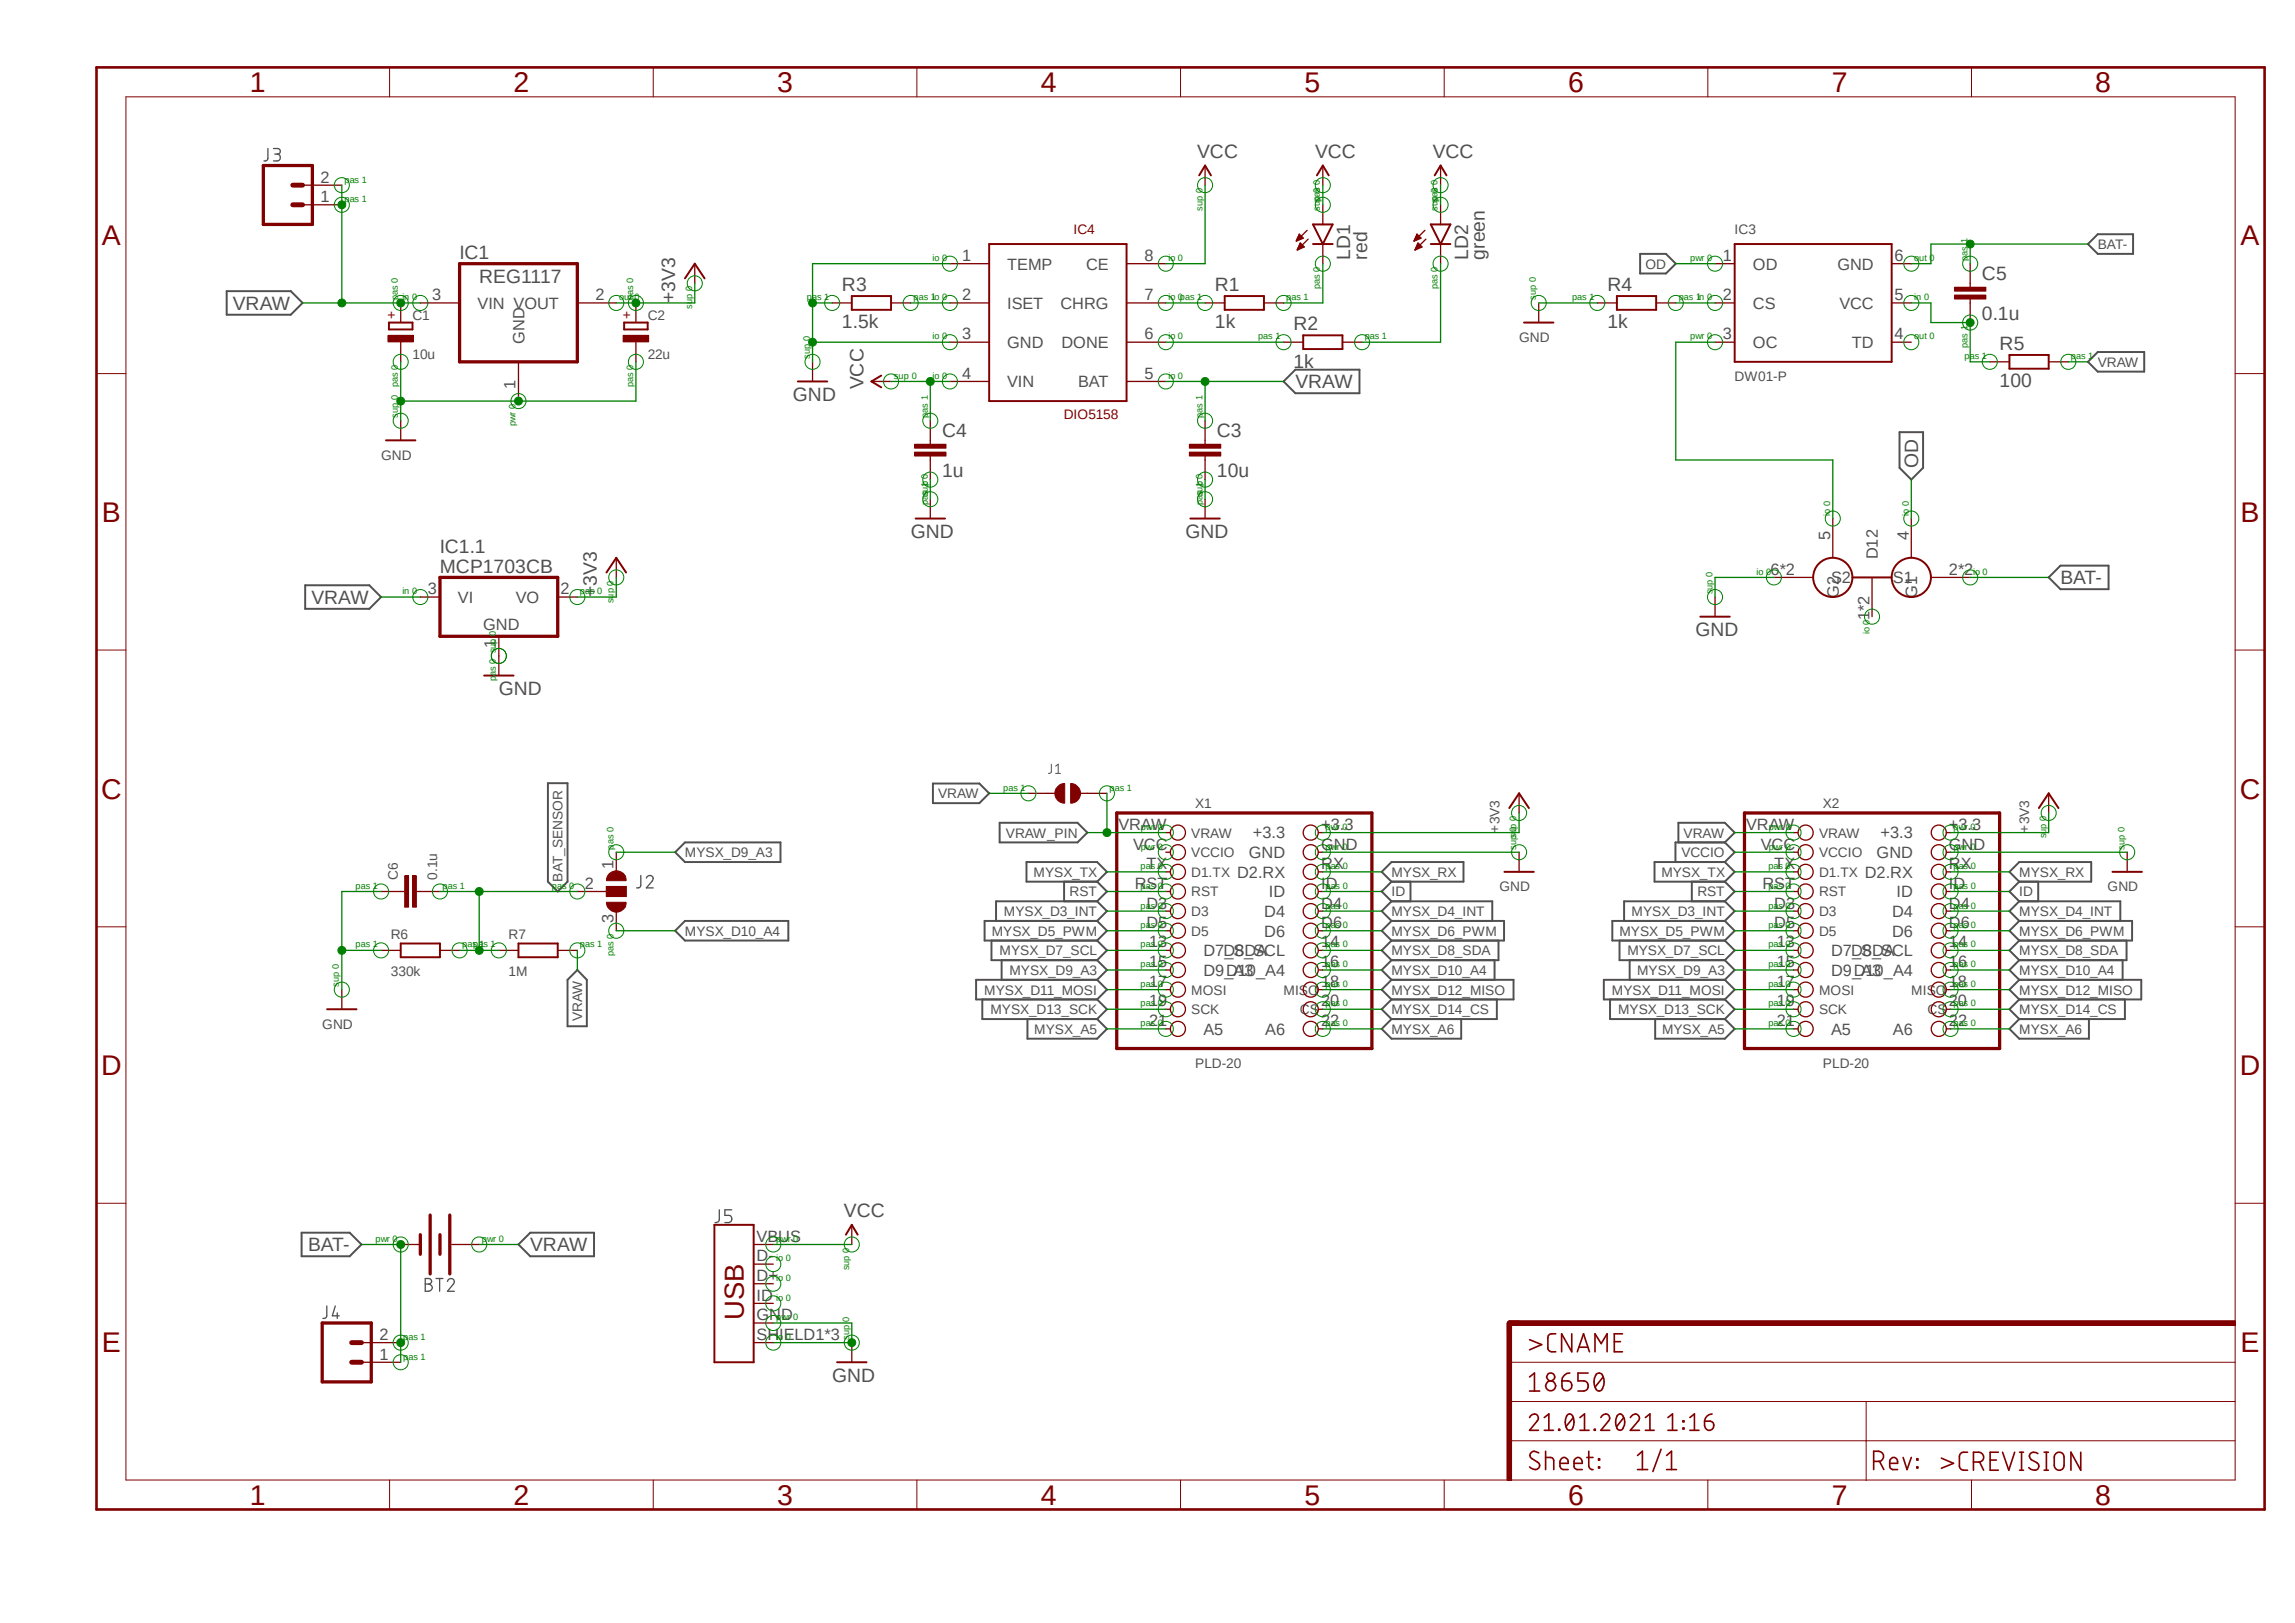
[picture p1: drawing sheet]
<svg xmlns="http://www.w3.org/2000/svg" width="297mm" height="210mm" viewBox="0 0 297 210" stroke-linecap="round" stroke-linejoin="round" font-family="sans-serif">
<defs><g id="words">
<g font-size="3.7" fill="#800000">
<text x="32.3" y="11.9">1</text>
<text x="66.5" y="11.9">2</text>
<text x="100.6" y="11.9">3</text>
<text x="134.7" y="11.9">4</text>
<text x="168.8" y="11.9">5</text>
<text x="202.9" y="11.9">6</text>
<text x="237.1" y="11.9">7</text>
<text x="271.2" y="11.9">8</text>
<text x="13.2" y="31.7">A</text>
<text x="289.9" y="31.7">A</text>
<text x="13.2" y="67.6">B</text>
<text x="289.9" y="67.6">B</text>
<text x="13.1" y="103.3">C</text>
<text x="289.9" y="103.3">C</text>
<text x="13.1" y="139.1">D</text>
<text x="289.9" y="139.1">D</text>
<text x="13.2" y="174.9">E</text>
<text x="289.9" y="174.9">E</text>
<text x="32.3" y="194.7">1</text>
<text x="66.5" y="194.7">2</text>
<text x="100.6" y="194.7">3</text>
<text x="134.7" y="194.7">4</text>
<text x="168.8" y="194.7">5</text>
<text x="202.9" y="194.7">6</text>
<text x="237.1" y="194.7">7</text>
<text x="271.2" y="194.7">8</text>
</g>
<text font-size="3.6" fill="#800000" x="96.3" y="170.8" transform="rotate(-90 96.3 170.8)">USB</text>
<g font-size="2.5" fill="#505050">
<text x="154.9" y="20.4">VCC</text>
<text x="170.2" y="20.4">VCC</text>
<text x="185.4" y="20.4">VCC</text>
<text x="59.5" y="33.5">IC1</text>
<text x="174.8" y="33.6" transform="rotate(-90 174.8 33.6)">LD1</text>
<text x="176.9" y="33.6" transform="rotate(-90 176.9 33.6)">red</text>
<text x="190" y="33.6" transform="rotate(-90 190 33.6)">LD2</text>
<text x="192.2" y="33.6" transform="rotate(-90 192.2 33.6)">green</text>
<text x="30.1" y="40.1">VRAW</text>
<text x="62" y="36.7">REG1117</text>
<text x="87.4" y="39.2" transform="rotate(-90 87.4 39.2)">+3V3</text>
<text x="109" y="37.7">R3</text>
<text x="157.2" y="37.7">R1</text>
<text x="208" y="37.7">R4</text>
<text x="256.5" y="41.4">0.1u</text>
<text x="256.5" y="36.3">C5</text>
<text x="109" y="42.5">1.5k</text>
<text x="157.2" y="42.5">1k</text>
<text x="167.4" y="47.6">1k</text>
<text x="167.4" y="42.8">R2</text>
<text x="208" y="42.5">1k</text>
<text x="258.8" y="45.3">R5</text>
<text x="102.6" y="51.9">GND</text>
<text x="111.8" y="50.4" transform="rotate(-90 111.8 50.4)">VCC</text>
<text x="167.6" y="50.3">VRAW</text>
<text x="258.8" y="50.1">100</text>
<text x="121.9" y="56.6">C4</text>
<text x="157.5" y="56.6">C3</text>
<text x="121.9" y="61.7">1u</text>
<text x="157.5" y="61.7">10u</text>
<text x="248.2" y="60.5" transform="rotate(-90 248.2 60.5)">OD</text>
<text x="56.9" y="71.5">IC1.1</text>
<text x="117.9" y="69.6">GND</text>
<text x="153.4" y="69.6">GND</text>
<text x="56.9" y="74.1">MCP1703CB</text>
<text x="77.3" y="77.3" transform="rotate(-90 77.3 77.3)">+3V3</text>
<text x="266.7" y="75.6">BAT-</text>
<text x="40.3" y="78.1">VRAW</text>
<text x="219.4" y="82.3">GND</text>
<text x="64.6" y="90">GND</text>
<text x="39.9" y="161.9">BAT-</text>
<text x="68.6" y="161.9">VRAW</text>
<text x="109.2" y="157.5">VCC</text>
<text x="107.7" y="178.8">GND</text>
</g>
<g font-size="2.1" fill="#505050">
<text x="41.5" y="23.6">2</text>
<text x="41.5" y="26.2">1</text>
<text x="124.5" y="33.7">1</text>
<text x="130.3" y="34.9">TEMP</text>
<text x="140.5" y="34.9">CE</text>
<text x="148.1" y="33.7">8</text>
<text x="223" y="33.7">1</text>
<text x="226.9" y="34.9">OD</text>
<text x="237.8" y="34.9">GND</text>
<text x="245.2" y="33.7">6</text>
<text x="55.9" y="38.8">3</text>
<text x="61.8" y="40">VIN VOUT</text>
<text x="77" y="38.8">2</text>
<text x="124.5" y="38.8">2</text>
<text x="130.3" y="40">ISET</text>
<text x="137.2" y="40">CHRG</text>
<text x="148.1" y="38.8">7</text>
<text x="223" y="38.8">2</text>
<text x="226.9" y="40">CS</text>
<text x="238" y="40">VCC</text>
<text x="245.2" y="38.8">5</text>
<text x="67.9" y="44.5" transform="rotate(-90 67.9 44.5)">GND</text>
<text x="124.5" y="43.9">3</text>
<text x="130.3" y="45">GND</text>
<text x="137.4" y="45">DONE</text>
<text x="148.1" y="43.9">6</text>
<text x="223" y="43.9">3</text>
<text x="226.9" y="45">OC</text>
<text x="239.6" y="45">TD</text>
<text x="245.2" y="43.9">4</text>
<text x="66.7" y="50.3" transform="rotate(-90 66.7 50.3)">1</text>
<text x="124.5" y="49">4</text>
<text x="130.3" y="50.1">VIN</text>
<text x="139.5" y="50.1">BAT</text>
<text x="148.1" y="49">5</text>
<text x="236.9" y="69.8" transform="rotate(-90 236.9 69.8)">5</text>
<text x="247" y="69.8" transform="rotate(-90 247 69.8)">4</text>
<text x="55.4" y="76.9">3</text>
<text x="72.5" y="76.9">2</text>
<text x="229.2" y="74.4">6*2</text>
<text x="237" y="75.5">S2</text>
<text x="238" y="77.4" transform="rotate(-90 238 77.4)">G2</text>
<text x="243" y="72.4" transform="rotate(-90 243 72.4)">D12</text>
<text x="245" y="75.5">S1</text>
<text x="248.1" y="77.4" transform="rotate(-90 248.1 77.4)">G1</text>
<text x="252.2" y="74.4">2*2</text>
<text x="59.3" y="78">VI</text>
<text x="62.5" y="81.6">GND</text>
<text x="64.2" y="83.9" transform="rotate(-90 64.2 83.9)">1</text>
<text x="66.8" y="78">VO</text>
<text x="241.9" y="80.3" transform="rotate(-90 241.9 80.3)">1*2</text>
<text x="144.7" y="107.4">VRAW</text>
<text x="171" y="107.4">+3.3</text>
<text x="226" y="107.4">VRAW</text>
<text x="252.2" y="107.4">+3.3</text>
<text x="79.4" y="112.5" transform="rotate(-90 79.4 112.5)">1</text>
<text x="146.6" y="109.9">VCC</text>
<text x="148.4" y="112.5">TX</text>
<text x="160.1" y="113.6">D2.RX</text>
<text x="161.6" y="111">GND</text>
<text x="162.1" y="108.5">+3.3</text>
<text x="171" y="109.9">GND</text>
<text x="171" y="112.5">RX</text>
<text x="227.9" y="109.9">VCC</text>
<text x="229.6" y="112.5">TX</text>
<text x="241.3" y="113.6">D2.RX</text>
<text x="242.9" y="111">GND</text>
<text x="243.4" y="108.5">+3.3</text>
<text x="252.2" y="109.9">GND</text>
<text x="252.2" y="112.5">RX</text>
<text x="75.7" y="115">2</text>
<text x="79.4" y="119.4" transform="rotate(-90 79.4 119.4)">3</text>
<text x="146.9" y="115">RST</text>
<text x="148.4" y="117.6">D3</text>
<text x="163.6" y="118.7">D4</text>
<text x="164.2" y="116.1">ID</text>
<text x="171" y="115">ID</text>
<text x="171" y="117.6">D4</text>
<text x="228.1" y="115">RST</text>
<text x="229.6" y="117.6">D3</text>
<text x="244.9" y="118.7">D4</text>
<text x="245.4" y="116.1">ID</text>
<text x="252.2" y="115">ID</text>
<text x="252.2" y="117.6">D4</text>
<text x="148.4" y="120.1">D5</text>
<text x="148.7" y="122.6">13</text>
<text x="148.7" y="125.1">15</text>
<text x="155.7" y="123.7">D7_SDA</text>
<text x="158.3" y="123.7">D8_SCL</text>
<text x="163.6" y="121.2">D6</text>
<text x="171" y="120.1">D6</text>
<text x="171" y="122.6">14</text>
<text x="171" y="125.1">16</text>
<text x="229.6" y="120.1">D5</text>
<text x="230" y="122.6">13</text>
<text x="230" y="125.1">15</text>
<text x="237" y="123.7">D7_SDA</text>
<text x="239.6" y="123.7">D8_SCL</text>
<text x="244.9" y="121.2">D6</text>
<text x="252.2" y="120.1">D6</text>
<text x="252.2" y="122.6">14</text>
<text x="252.2" y="125.1">16</text>
<text x="148.7" y="127.7">17</text>
<text x="148.7" y="130.2">19</text>
<text x="155.7" y="126.3">D9_A3</text>
<text x="158.7" y="126.3">D10_A4</text>
<text x="171" y="127.7">18</text>
<text x="171" y="130.2">20</text>
<text x="230" y="127.7">17</text>
<text x="230" y="130.2">19</text>
<text x="237" y="126.3">D9_A3</text>
<text x="239.9" y="126.3">D10_A4</text>
<text x="252.2" y="127.7">18</text>
<text x="252.2" y="130.2">20</text>
<text x="148.7" y="132.8">21</text>
<text x="155.7" y="133.9">A5</text>
<text x="163.7" y="133.9">A6</text>
<text x="171" y="132.8">22</text>
<text x="230" y="132.8">21</text>
<text x="237" y="133.9">A5</text>
<text x="245" y="133.9">A6</text>
<text x="252.2" y="132.8">22</text>
<text x="97.9" y="160.7">VBUS</text>
<text x="97.9" y="165.8">D+</text>
<text x="97.9" y="163.2">D-</text>
<text x="49.1" y="173.4">2</text>
<text x="97.9" y="170.9">GND</text>
<text x="97.9" y="168.3">ID</text>
<text x="97.9" y="173.4">SHIELD1*3</text>
<text x="49.1" y="175.9">1</text>
</g>
<g font-size="1.8" fill="#800000">
<text x="138.9" y="30.3">IC4</text>
<text x="51.3" y="41.3" transform="rotate(-90 51.3 41.3)">+</text>
<text x="81.7" y="41.3" transform="rotate(-90 81.7 41.3)">+</text>
<text x="137.7" y="54.2">DIO5158</text>
</g>
<g font-size="1.8" fill="#505050">
<text x="212.9" y="34.8">OD</text>
<text x="224.5" y="30.3">IC3</text>
<text x="271.5" y="32.2">BAT-</text>
<text x="53.4" y="41.4">C1</text>
<text x="83.8" y="41.4">C2</text>
<text x="53.4" y="46.4">10u</text>
<text x="83.8" y="46.4">22u</text>
<text x="196.6" y="44.3">GND</text>
<text x="271.5" y="47.5">VRAW</text>
<text x="224.5" y="49.4">DW01-P</text>
<text x="49.3" y="59.5">GND</text>
<text x="121.4" y="103.3">VRAW</text>
<text x="154.7" y="104.6">X1</text>
<text x="194.1" y="107.7" transform="rotate(-90 194.1 107.7)">+3V3</text>
<text x="235.9" y="104.6">X2</text>
<text x="262.6" y="107.7" transform="rotate(-90 262.6 107.7)">+3V3</text>
<text x="51.5" y="113.8" transform="rotate(-90 51.5 113.8)">C6</text>
<text x="56.6" y="113.8" transform="rotate(-90 56.6 113.8)">0.1u</text>
<text x="88.6" y="110.9">MYSX_D9_A3</text>
<text x="130.2" y="108.4">VRAW_PIN</text>
<text x="133.8" y="113.5">MYSX_TX</text>
<text x="154.2" y="108.4">VRAW</text>
<text x="154.2" y="110.9">VCCIO</text>
<text x="154.2" y="113.5">D1.TX</text>
<text x="180.1" y="113.5">MYSX_RX</text>
<text x="215" y="113.5">MYSX_TX</text>
<text x="217.6" y="110.9">VCCIO</text>
<text x="217.9" y="108.4">VRAW</text>
<text x="235.4" y="108.4">VRAW</text>
<text x="235.4" y="110.9">VCCIO</text>
<text x="235.4" y="113.5">D1.TX</text>
<text x="261.3" y="113.5">MYSX_RX</text>
<text x="72.8" y="114.1" transform="rotate(-90 72.8 114.1)">BAT_SENSOR</text>
<text x="129.9" y="118.5">MYSX_D3_INT</text>
<text x="138.4" y="116">RST</text>
<text x="154.2" y="116">RST</text>
<text x="154.2" y="118.5">D3</text>
<text x="180.1" y="118.5">MYSX_D4_INT</text>
<text x="180.1" y="116">ID</text>
<text x="194.1" y="115.4">GND</text>
<text x="211.2" y="118.5">MYSX_D3_INT</text>
<text x="219.7" y="116">RST</text>
<text x="235.4" y="116">RST</text>
<text x="235.4" y="118.5">D3</text>
<text x="261.3" y="118.5">MYSX_D4_INT</text>
<text x="261.3" y="116">ID</text>
<text x="272.8" y="115.4">GND</text>
<text x="50.6" y="121.5">R6</text>
<text x="65.8" y="121.5">R7</text>
<text x="88.6" y="121.1">MYSX_D10_A4</text>
<text x="128.4" y="121.1">MYSX_D5_PWM</text>
<text x="129.4" y="123.6">MYSX_D7_SCL</text>
<text x="154.2" y="121.1">D5</text>
<text x="180.1" y="123.6">MYSX_D8_SDA</text>
<text x="180.1" y="121.1">MYSX_D6_PWM</text>
<text x="209.6" y="121.1">MYSX_D5_PWM</text>
<text x="210.6" y="123.6">MYSX_D7_SCL</text>
<text x="235.4" y="121.1">D5</text>
<text x="261.3" y="123.6">MYSX_D8_SDA</text>
<text x="261.3" y="121.1">MYSX_D6_PWM</text>
<text x="50.6" y="126.3">330k</text>
<text x="65.8" y="126.3">1M</text>
<text x="127.4" y="128.7">MYSX_D11_MOSI</text>
<text x="128.2" y="131.2">MYSX_D13_SCK</text>
<text x="130.6" y="126.2">MYSX_D9_A3</text>
<text x="154.2" y="131.2">SCK</text>
<text x="154.2" y="128.7">MOSI</text>
<text x="166.1" y="128.7">MISO</text>
<text x="168.2" y="131.2">CS</text>
<text x="180.1" y="131.2">MYSX_D14_CS</text>
<text x="180.1" y="126.2">MYSX_D10_A4</text>
<text x="180.1" y="128.7">MYSX_D12_MISO</text>
<text x="208.6" y="128.7">MYSX_D11_MOSI</text>
<text x="209.4" y="131.2">MYSX_D13_SCK</text>
<text x="211.9" y="126.2">MYSX_D9_A3</text>
<text x="235.4" y="131.2">SCK</text>
<text x="235.4" y="128.7">MOSI</text>
<text x="247.4" y="128.7">MISO</text>
<text x="249.5" y="131.2">CS</text>
<text x="261.3" y="131.2">MYSX_D14_CS</text>
<text x="261.3" y="126.2">MYSX_D10_A4</text>
<text x="261.3" y="128.7">MYSX_D12_MISO</text>
<text x="41.7" y="133.1">GND</text>
<text x="75.4" y="132.1" transform="rotate(-90 75.4 132.1)">VRAW</text>
<text x="133.9" y="133.8">MYSX_A5</text>
<text x="180.1" y="133.8">MYSX_A6</text>
<text x="215.1" y="133.8">MYSX_A5</text>
<text x="261.3" y="133.8">MYSX_A6</text>
<text x="154.7" y="138.2">PLD-20</text>
<text x="235.9" y="138.2">PLD-20</text>
</g>
<g font-size="1.2" fill="#008000">
<text x="44.6" y="23.6">pas 1</text>
<text x="44.6" y="26.2">pas 1</text>
<text x="155.6" y="27.3" transform="rotate(-90 155.6 27.3)">sup 0</text>
<text x="170.8" y="27.3" transform="rotate(-90 170.8 27.3)">sup 0</text>
<text x="170.8" y="26.2" transform="rotate(-90 170.8 26.2)">pas 0</text>
<text x="186.1" y="27.3" transform="rotate(-90 186.1 27.3)">sup 0</text>
<text x="186.1" y="26.2" transform="rotate(-90 186.1 26.2)">pas 0</text>
<text x="120.7" y="33.7">io 0</text>
<text x="151.2" y="33.7">io 0</text>
<text x="218.7" y="33.7">pwr 0</text>
<text x="247.7" y="33.7">out 0</text>
<text x="254.6" y="33.7" transform="rotate(-90 254.6 33.7)">pas 1</text>
<text x="51.5" y="38.8" transform="rotate(-90 51.5 38.8)">pas 0</text>
<text x="52.1" y="38.8">in 0</text>
<text x="80.1" y="38.8">out 0</text>
<text x="82" y="38.8" transform="rotate(-90 82 38.8)">pas 0</text>
<text x="89.6" y="40" transform="rotate(-90 89.6 40)">sup 0</text>
<text x="104.4" y="38.8">pas 1</text>
<text x="118.2" y="38.8">pas 1io 0</text>
<text x="151.2" y="38.8">io 0pas 1</text>
<text x="166.5" y="38.8">pas 1</text>
<text x="170.8" y="37.4" transform="rotate(-90 170.8 37.4)">pas 0</text>
<text x="186.1" y="37.4" transform="rotate(-90 186.1 37.4)">pas 0</text>
<text x="198.8" y="38.8" transform="rotate(-90 198.8 38.8)">sup 0</text>
<text x="203.5" y="38.8">pas 1</text>
<text x="217.3" y="38.8">pas 1in 0</text>
<text x="247.7" y="38.8">in 0</text>
<text x="104.8" y="46.4" transform="rotate(-90 104.8 46.4)">sup 0</text>
<text x="120.7" y="43.9">io 0</text>
<text x="151.2" y="43.9">io 0</text>
<text x="162.8" y="43.9">pas 1</text>
<text x="176.6" y="43.9">pas 1</text>
<text x="218.7" y="43.9">pwr 0</text>
<text x="247.7" y="43.9">out 0</text>
<text x="254.3" y="46.4">pas 1</text>
<text x="254.6" y="45" transform="rotate(-90 254.6 45)">pas 1</text>
<text x="268" y="46.4">pas 1</text>
<text x="51.5" y="50.1" transform="rotate(-90 51.5 50.1)">pas 0</text>
<text x="82" y="50.1" transform="rotate(-90 82 50.1)">pas 0</text>
<text x="115.7" y="49">sup 0</text>
<text x="120.7" y="49">io 0</text>
<text x="151.2" y="49">io 0</text>
<text x="51.5" y="54.1" transform="rotate(-90 51.5 54.1)">sup 0</text>
<text x="66.7" y="55.1" transform="rotate(-90 66.7 55.1)">pwr 0</text>
<text x="120.1" y="54.1" transform="rotate(-90 120.1 54.1)">pas 1</text>
<text x="155.6" y="54.1" transform="rotate(-90 155.6 54.1)">pas 1</text>
<text x="120.1" y="65.3" transform="rotate(-90 120.1 65.3)">pas 1</text>
<text x="120.1" y="64.2" transform="rotate(-90 120.1 64.2)">sup 0</text>
<text x="155.6" y="65.3" transform="rotate(-90 155.6 65.3)">pas 1</text>
<text x="155.6" y="64.2" transform="rotate(-90 155.6 64.2)">sup 0</text>
<text x="236.9" y="66.8" transform="rotate(-90 236.9 66.8)">io 0</text>
<text x="247" y="66.8" transform="rotate(-90 247 66.8)">io 0</text>
<text x="52.1" y="76.9">in 0</text>
<text x="75.1" y="76.9">pas 0</text>
<text x="221.6" y="76.9" transform="rotate(-90 221.6 76.9)">sup 0</text>
<text x="227.3" y="74.4">io 0</text>
<text x="255.4" y="74.4">io 0</text>
<text x="79.4" y="78.1" transform="rotate(-90 79.4 78.1)">sup 0</text>
<text x="241.9" y="82.1" transform="rotate(-90 241.9 82.1)">io 0</text>
<text x="64.2" y="88.2" transform="rotate(-90 64.2 88.2)">pas 0 sup 0</text>
<text x="129.8" y="102.3">pas 1</text>
<text x="143.6" y="102.3">pas 1</text>
<text x="147.7" y="107.4">pwr 0</text>
<text x="171.5" y="107.4">pwr 0</text>
<text x="228.9" y="107.4">pwr 0</text>
<text x="252.8" y="107.4">pwr 0</text>
<text x="79.4" y="109.9" transform="rotate(-90 79.4 109.9)">pas 0</text>
<text x="147.6" y="112.5">pas 0</text>
<text x="147.7" y="109.9">pwr 0</text>
<text x="171.5" y="109.9">pwr 0</text>
<text x="171.5" y="112.5">pas 0</text>
<text x="196.2" y="109.9" transform="rotate(-90 196.2 109.9)">sup 0</text>
<text x="196.2" y="108.5" transform="rotate(-90 196.2 108.5)">sup 0</text>
<text x="228.9" y="112.5">pas 0</text>
<text x="228.9" y="109.9">pwr 0</text>
<text x="252.8" y="109.9">pwr 0</text>
<text x="252.8" y="112.5">pas 0</text>
<text x="264.8" y="108.5" transform="rotate(-90 264.8 108.5)">sup 0</text>
<text x="275" y="109.9" transform="rotate(-90 275 109.9)">sup 0</text>
<text x="46" y="115">pas 1</text>
<text x="57.3" y="115">pas 1</text>
<text x="71.4" y="115">pas 0</text>
<text x="147.6" y="115">pas 0</text>
<text x="147.6" y="117.6">pas 0</text>
<text x="171.5" y="115">pas 0</text>
<text x="171.5" y="117.6">pas 0</text>
<text x="228.9" y="115">pas 0</text>
<text x="228.9" y="117.6">pas 0</text>
<text x="252.8" y="115">pas 0</text>
<text x="252.8" y="117.6">pas 0</text>
<text x="46" y="122.6">pas 1</text>
<text x="59.8" y="122.6">pas 1</text>
<text x="61.3" y="122.6">pas 1</text>
<text x="75.1" y="122.6">pas 1</text>
<text x="79.4" y="123.7" transform="rotate(-90 79.4 123.7)">pas 0</text>
<text x="147.6" y="120.1">pas 0</text>
<text x="147.6" y="122.6">pas 0</text>
<text x="147.6" y="125.1">pas 0</text>
<text x="171.5" y="120.1">pas 0</text>
<text x="171.5" y="122.6">pas 0</text>
<text x="171.5" y="125.1">pas 0</text>
<text x="228.9" y="120.1">pas 0</text>
<text x="228.9" y="122.6">pas 0</text>
<text x="228.9" y="125.1">pas 0</text>
<text x="252.8" y="120.1">pas 0</text>
<text x="252.8" y="122.6">pas 0</text>
<text x="252.8" y="125.1">pas 0</text>
<text x="43.9" y="127.7" transform="rotate(-90 43.9 127.7)">sup 0</text>
<text x="147.6" y="127.7">pas 0</text>
<text x="147.6" y="130.2">pas 0</text>
<text x="171.5" y="127.7">pas 0</text>
<text x="171.5" y="130.2">pas 0</text>
<text x="228.9" y="127.7">pas 0</text>
<text x="228.9" y="130.2">pas 0</text>
<text x="252.8" y="127.7">pas 0</text>
<text x="252.8" y="130.2">pas 0</text>
<text x="147.6" y="132.8">pas 0</text>
<text x="171.5" y="132.8">pas 0</text>
<text x="228.9" y="132.8">pas 0</text>
<text x="252.8" y="132.8">pas 0</text>
<text x="48.6" y="160.7">pwr 0</text>
<text x="62.4" y="160.7">pwr 0</text>
<text x="100.5" y="160.7">pwr 0</text>
<text x="100.5" y="165.8">io 0</text>
<text x="100.5" y="163.2">io 0</text>
<text x="109.9" y="164.4" transform="rotate(-90 109.9 164.4)">sup 0</text>
<text x="52.2" y="173.4">pas 1</text>
<text x="100.5" y="170.9">pwr 0</text>
<text x="100.5" y="168.3">io 0</text>
<text x="100.5" y="173.4">io 0</text>
<text x="109.9" y="173.4" transform="rotate(-90 109.9 173.4)">sup 0</text>
<text x="52.2" y="175.9">pas 1</text>
</g>
</g></defs>
<path d="M12.1 8.4l281.3 187.3M293.4 8.4l-281.3 187.3" fill="none" stroke="#fff" stroke-width=".13"/>
<g fill="none" stroke="#505050" stroke-width=".17">
<path d="M34.7 19.2v1.3a.38 .38 0 0 1-.5 .3M35.4 19.2l.7 .1a.37 .37 0 0 1 .2 .4 .37 .37 0 0 1-.4 .2h-.3M35.9 19.9l.2 .1a.46 .46 0 0 1 .2 .5 .46 .46 0 0 1-.4 .3h-.5M82.9 113.3v1.3a.4 .4 0 0 1-.5 .3M83.7 113.6a.44 .44 0 0 1 .6-.3 .44 .44 0 0 1 .1 .7l-.7 .9h.8M93.1 156.5v1.3a.45 .45 0 0 1-.6 .4M94.7 156.5h-.9v.8h.5a.47 .47 0 0 1 .4 .4 .47 .47 0 0 1-.4 .5h-.5M42.3 169v1.3a.38 .38 0 0 1-.5 .3M43.4 169l-.4 1.3h.9M43.6 169.9v.7M55 165.4h.5l.3 .2 .1 .2-.1 .2-.3 .2a.47 .47 0 0 1 .5 .4 .47 .47 0 0 1-.5 .5h-.5zM55 166.2h.5"/>
<path d="M56.4 165.4h.9M56.9 165.4v1.7M57.9 165.8a.44 .44 0 0 1 .6-.3 .44 .44 0 0 1 .2 .7l-.8 .9h.9"/>
</g>
<path d="M136.1 98.9v.9a.3 .3 0 0 1-.4 .3M136.6 99.1l.3-.2v1.2M136.6 100.1h.6" fill="none" stroke="#505050" stroke-width=".13"/>
<g fill="none" stroke="#505050" stroke-width=".25">
<path d="M29.3 37.7h8.3l1.6 1.5-1.6 1.5h-8.3zM212.3 32.9h3.3l1.3 1.2-1.3 1.3h-3.3zM271.5 30.3h4.6v2.6h-4.6l-1.3-1.3zM167.6 47.8h8.3v3.1h-8.3l-1.5-1.5zM245.8 55.9h3.1v4.6l-1.5 1.6-1.6-1.6zM271.5 45.6h6v2.5h-6l-1.3-1.3zM39.5 75.7h8.3l1.5 1.6-1.5 1.5h-8.3zM265.1 74.7l1.6-1.5h6.2v3h-6.2zM70.9 101.3h2.5v12.8l-1.2 1.3-1.3-1.3zM87.4 110.3l1.2-1.3h12.4v2.5h-12.4zM120.7 101.4h6l1.3 1.3-1.3 1.2h-6zM129.4 106.5h10l1.3 1.2-1.3 1.3h-10z"/>
<path d="M132.8 111.5h9.2l1.3 1.3-1.3 1.3h-9.2zM137.7 114.1v2.5M142 119.2l1.3 1.2-1.3 1.3M142 119.2h-14.6v2.5h14.6M142 114.1l1.3 1.3-1.3 1.2M142 116.6h-13.1v2.6M142 116.6l1.3 1.3-1.3 1.3M178.8 112.8l1.3-1.3h9.3v2.6h-9.3zM180.1 119.2h14.5v2.5h-14.5M180.1 119.2l-1.3 1.2 1.3 1.3M180.1 116.6h13v2.6M180.1 116.6l-1.3 1.3 1.3 1.3"/>
<path d="M180.1 114.1l-1.3 1.3 1.3 1.2M182.5 114.1v2.5M217.2 109v-2.5h6l1.3 1.2-1.3 1.3M218.9 114.1v2.5M223.2 119.2h-14.5v2.5h14.5M223.2 119.2l1.3 1.2-1.3 1.3M223.2 109h-6.4v2.5M223.2 111.5h-9.1v2.6h9.1M223.2 111.5l1.3 1.3-1.3 1.3M223.2 116.6h-13v2.6M223.2 114.1l1.3 1.3-1.3 1.2M223.2 116.6l1.3 1.3-1.3 1.3"/>
<path d="M223.2 109l1.3 1.3-1.3 1.2M260.1 112.8l1.2-1.3h9.3v2.6h-9.3zM261.3 119.2h14.6v2.5h-14.6M261.3 119.2l-1.2 1.2 1.2 1.3M261.3 116.6h13.1v2.6M261.3 116.6l-1.2 1.3 1.2 1.3M261.3 114.1l-1.2 1.3 1.2 1.2M263.8 114.1v2.5M74.7 125.5l1.2 1.3v6h-2.5v-6zM87.4 120.4l1.2-1.2h13.4v2.5h-13.4zM127.1 129.3v2.6h14.9M128.3 121.7v2.5h13.7"/>
<path d="M129.6 124.2v2.6M133 131.9v2.5h9l1.3-1.3-1.3-1.2M142 121.7l1.3 1.3-1.3 1.2M142 126.8h-15.7v2.5h15.7M142 126.8l1.3 1.3-1.3 1.2M142 129.3l1.3 1.3-1.3 1.3M142 124.2l1.3 1.3-1.3 1.3M180.1 131.9l-1.3 1.2 1.3 1.3h9v-2.5M180.1 129.3l-1.3 1.3 1.3 1.3M180.1 126.8h15.8v2.5h-15.8M180.1 124.2l-1.3 1.3 1.3 1.3M180.1 121.7l-1.3 1.3 1.3 1.2"/>
<path d="M180.1 126.8l-1.3 1.3 1.3 1.2M193.4 124.2v2.6M193.7 129.3v2.6h-13.6M193.9 121.7v2.5h-13.8M208.4 129.3v2.6h14.8M209.6 121.7v2.5h13.6M210.9 124.2v2.6M214.2 131.9v2.5h9l1.3-1.3-1.3-1.2M223.2 121.7l1.3 1.3-1.3 1.2M223.2 126.8h-15.6v2.5h15.6M223.2 126.8l1.3 1.3-1.3 1.2M223.2 129.3l1.3 1.3-1.3 1.3"/>
<path d="M223.2 124.2l1.3 1.3-1.3 1.3M261.3 131.9l-1.2 1.2 1.2 1.3h9v-2.5M261.3 126.8h15.8v2.5h-15.8M261.3 129.3l-1.2 1.3 1.2 1.3M261.3 124.2l-1.2 1.3 1.2 1.3M261.3 121.7l-1.2 1.3 1.2 1.2M261.3 126.8l-1.2 1.3 1.2 1.2M274.7 124.2v2.6M275 129.3v2.6h-13.7M275.2 121.7v2.5h-13.9M39 159.5h6.3l1.5 1.5-1.5 1.6h-6.3zM68.6 159.5h8.3v3.1h-8.3l-1.5-1.6z"/>
</g>
<path d="M88.6 36l1.3-1.9 1.3 1.9M50 57h3.8M50.3 41.7h3.1v.9h-3.1zM194.7 112.8h3.8" fill="none" stroke="#800000" stroke-width=".25"/>
<path d="M54.4 39.2h5.1M74.7 39.2h5.1M89.9 34.1v2.6M51.9 54.4v2.6M67.1 46.8v5.1M196.6 110.3v2.5" fill="none" stroke="#800000" stroke-width=".17"/>
<path d="M59.5 34.1h15.2v12.7h-15.2z" fill="none" stroke="#800000" stroke-width=".42"/>
<path d="M50.2 43.4h3.3v.8h-3.3z" fill-rule="evenodd" fill="#800000"/>
<path d="M50.2 43.4h3.3v.8h-3.3z" fill="none" stroke="#800000" stroke-width=".13"/>
<path d="M51.9 39.2v2.5M51.9 44.3v2.5" fill="none" stroke="#800000" stroke-width=".17"/>
<path d="M80.8 41.7h3v.9h-3z" fill="none" stroke="#800000" stroke-width=".25"/>
<path d="M80.6 43.4h3.3v.8h-3.3z" fill-rule="evenodd" fill="#800000"/>
<path d="M80.6 43.4h3.3v.8h-3.3z" fill="none" stroke="#800000" stroke-width=".13"/>
<g fill="none" stroke="#800000" stroke-width=".17">
<path d="M82.3 39.2v2.5M82.3 44.3v2.5M54.4 77.3h2.5M72.2 77.3h2.5M79.8 72.2v2.5M64.6 82.3v5.1M150.9 107.7h.5M150.9 110.3h.5M150.9 112.8h.5M150.9 115.4h.5M150.9 117.9h.5M170.6 107.7h.6"/>
<path d="M170.6 110.3h.6M170.6 112.8h.6M170.6 115.4h.6M170.6 117.9h.6M196.6 102.7v2.5M150.9 120.4h.5M150.9 123h.5M150.9 125.5h.5M150.9 128.1h.5M150.9 130.6h.5M150.9 133.1h.5M170.6 120.4h.6"/>
<path d="M170.6 123h.6M170.6 125.5h.6M170.6 128.1h.6M170.6 130.6h.6M170.6 133.1h.6"/>
<circle cx="152.4" cy="117.9" r=".98"/>
<circle cx="152.4" cy="107.7" r=".98"/>
<circle cx="152.4" cy="112.8" r=".98"/>
<circle cx="152.4" cy="115.4" r=".98"/>
<circle cx="152.4" cy="110.3" r=".98"/>
<circle cx="169.6" cy="117.9" r=".98"/>
<circle cx="169.6" cy="107.7" r=".98"/>
<circle cx="169.6" cy="115.4" r=".98"/>
<circle cx="169.6" cy="110.3" r=".98"/>
<circle cx="169.6" cy="112.8" r=".98"/>
<circle cx="152.4" cy="125.5" r=".98"/>
<circle cx="152.4" cy="133.1" r=".98"/>
<circle cx="152.4" cy="120.4" r=".98"/>
<circle cx="152.4" cy="123" r=".98"/>
<circle cx="152.4" cy="128.1" r=".98"/>
<circle cx="152.4" cy="130.6" r=".98"/>
<circle cx="169.6" cy="133.1" r=".98"/>
<circle cx="169.6" cy="125.5" r=".98"/>
<circle cx="169.6" cy="120.4" r=".98"/>
<circle cx="169.6" cy="123" r=".98"/>
<circle cx="169.6" cy="128.1" r=".98"/>
<circle cx="169.6" cy="130.6" r=".98"/>
</g>
<path d="M78.5 74.1l1.3-1.9 1.2 1.9M62.7 87.4h3.8M195.3 104.6l1.3-1.9 1.3 1.9" fill="none" stroke="#800000" stroke-width=".25"/>
<path d="M56.9 74.7h15.3v7.6h-15.3zM144.5 105.2h33v30.5h-33z" fill="none" stroke="#800000" stroke-width=".42"/>
<path d="M195 171.2h.6v20.3h-.6z" fill-rule="evenodd" fill="#800000"/>
<path d="M195 171.2h.6v20.3h-.6z" fill="none" stroke="#800000" stroke-width=".13"/>
<path d="M195.3 170.9h94v.6h-94z" fill-rule="evenodd" fill="#800000"/>
<g fill="none" stroke="#800000" stroke-width=".13">
<path d="M16.3 12.5h273v179h-273zM50.4 8.7v3.8M84.5 8.7v3.8M118.7 8.7v3.8M152.8 8.7v3.8M186.9 8.7v3.8M221 8.7v3.8M255.1 8.7v3.8M12.5 48.3h3.8M289.3 48.3h3.8M12.5 84.1h3.8M289.3 84.1h3.8"/>
<path d="M12.5 119.9h3.8M289.3 119.9h3.8M12.5 155.7h3.8M289.3 155.7h3.8M195.3 170.9h94v.6h-94zM195.3 176.3h94M50.4 191.5v3.8M84.5 191.5v3.8M118.7 191.5v3.8M152.8 191.5v3.8M186.9 191.5v3.8M195.3 186.4h94"/>
<path d="M195.3 181.4h94M221 191.5v3.8M241.5 181.4v10.2M255.1 191.5v3.8"/>
</g>
<path d="M196.6 171.2h-1.3v1.3" fill="none" stroke="#800000" stroke-width=".64"/>
<g fill="none" stroke="#800000" stroke-width=".21">
<path d="M198 173.4l1.5 .6-1.5 .7M198 178.2l.6-.5v2.3M201.3 172.6h-.7l-.2 .2-.1 1.6a.5 .5 0 0 0 .5 .5h.5M202.1 178.7h.8a.65 .65 0 0 1 .5 .7 .65 .65 0 0 1-.7 .6 .65 .65 0 0 1-.6-.7zM203.2 177.7a1.01 1.01 0 0 0-1.1 1M203.4 172.6v2.3l-1.3-2.3v2.3M204.1 174.9l.8-2.3 .8 2.3M204.3 174.3h1.2M205.5 177.7h-1.3v1h.8a.66 .66 0 0 1 .5 .6 .66 .66 0 0 1-.5 .7h-.8M206.4 174.9v-2.3l.8 1.3 .8-1.3v2.3M206.6 177.8a.51 .51 0 0 1 .8 .2 1.63 1.63 0 0 1-.3 2 .46 .46 0 0 1-.6-.3 1.85 1.85 0 0 1 .1-1.9zM207.5 178.2l-1.1 1.3"/>
<path d="M208.9 173.6h.8M210 172.6h-1.1v2.3h1.1M198 183.4a.57 .57 0 0 1 .8-.4 .57 .57 0 0 1 .1 .9l-.9 1.2h1.1M198 180h1.3M199.1 188a.69 .69 0 0 0-1.1 .1l.1 .5 .9 .6a.53 .53 0 0 1 .2 .7 .53 .53 0 0 1-.7 .2l-.5-.3M199.9 185.1h1.1M199.9 183.4l.5-.4v2.1M200 188.6h.7l.3 .2 .1 .2v1.2M200 187.8v2.4M201.7 185h.1v.1h-.1zM201.9 189.4h1a.55 .55 0 0 0-.3-.8 .55 .55 0 0 0-.7 .5l.1 .8 .3 .3h.6M202.8 183.1a.4 .4 0 0 1 .4-.1 .4 .4 0 0 1 .3 .3 1.58 1.58 0 0 1-.2 1.7 .42 .42 0 0 1-.6-.2 1.73 1.73 0 0 1 .1-1.7z"/>
<path d="M203.6 183.4l-1 1.2M203.7 189.4h1.1a.55 .55 0 0 0-.4-.8 .55 .55 0 0 0-.7 .5l.1 .8 .3 .3h.7M204.5 185.1h1.2M204.5 183.4l.6-.4v2.1M205.4 188.6h.8M205.6 187.8v1.9a.5 .5 0 0 0 .6 .5M206.3 185h.2v.1h-.2zM206.9 188.8h.1v.1h-.1zM206.9 189.8h.1v.1h-.1zM207.2 183.4a.57 .57 0 0 1 .8-.4 .57 .57 0 0 1 .2 .9l-1 1.2h1.1M209.3 183.1a.41 .41 0 0 1 .4-.1 .41 .41 0 0 1 .4 .3 1.41 1.41 0 0 1-.3 1.7 .46 .46 0 0 1-.5-.2 1.73 1.73 0 0 1 0-1.7zM210.1 183.4l-.9 1.2"/>
<path d="M211 183.4a.6 .6 0 0 1 .6-.4 .6 .6 0 0 1 .6 .5l-.2 .4-1 1.2h1.2M211.9 190.2h1.3M211.9 188.3l.7-.5v2.4M212.9 185.1h1.2M212.9 183.4l.6-.4v2.1M215 187.5l-1.1 2.9M215.7 190.2h1.3M215.7 188.3l.6-.5v2.4M215.9 185.1h1.1M215.9 183.4l.6-.4v2.1M217.8 183.9h.1v.1h-.1zM217.8 184.8h.1v.1h-.1z"/>
<path d="M218.7 185.1h1.2M218.7 183.4l.6-.4v2.1M220.6 183.9h.7a.6 .6 0 0 1 .5 .7 .6 .6 0 0 1-.6 .5 .6 .6 0 0 1-.6-.6zM221.6 183a1.02 1.02 0 0 0-1 .9M242.5 189.1h.6a.66 .66 0 0 0 .7-.7 .66 .66 0 0 0-.7-.6h-.6v2.4M243.2 189.1l.6 1.1M244.6 189.4h1a.54 .54 0 0 0-.4-.8 .54 .54 0 0 0-.6 .5v.8l.3 .3h.7M246.3 188.6l.5 1.6 .6-1.6M248.1 189.8h.1v.1h-.1zM248.1 188.8h.1v.1h-.1zM251.2 188.7l1.6 .7-1.6 .6M254.6 187.9l-.7 .1-.2 .2-.1 .2v1.3a.59 .59 0 0 0 .5 .5h.5"/>
<path d="M255.4 189.2h.7a.64 .64 0 0 0 .6-.6 .64 .64 0 0 0-.6-.7h-.7v2.3M256.2 189.2l.5 1M257.6 188.9h.8M258.6 187.9h-1v2.3h1M259.2 187.9l.8 2.3 .7-2.3M261.4 190.2h.5M261.4 187.9h.5M261.6 187.9v2.3M263.7 188.1a.64 .64 0 0 0-.6-.2 .64 .64 0 0 0-.5 .5l.3 .5 .7 .4a.54 .54 0 0 1 .2 .7 .54 .54 0 0 1-.7 .2l-.5-.3M264.5 190.2h.6M264.5 187.9h.6M264.8 187.9v2.3"/>
<path d="M266.1 188a.62 .62 0 0 1 .7 0 .62 .62 0 0 1 .3 .6v1a.64 .64 0 0 1-.6 .7 .64 .64 0 0 1-.6-.7v-1v-.3zM269.3 187.9v2.3l-1.3-2.3v2.3"/>
<circle cx="200.7" cy="179.3" r=".65"/>
<circle cx="200.7" cy="178.2" r=".51"/>
</g>
<path d="M12.5 8.7h280.6v186.6h-280.6z" fill="none" stroke="#800000" stroke-width=".34"/>
<g fill="none" stroke="#800000" stroke-width=".25">
<path d="M110.2 38.3h5.1v1.8h-5.1zM128 31.6h17.8v20.3h-17.8zM155.2 22.7l.8-1.3 .7 1.3M169.9 31.6h2.6M169.9 29h2.6l-1.3 2.6zM170.4 22.7l.8-1.3 .8 1.3M185.2 31.6h2.5M185.2 29h2.5l-1.3 2.6zM185.7 22.7l.7-1.3 .8 1.3M103.3 49.4h3.8M114 48.6l-1.2 .8 1.2 .7M263.9 104.6l1.2-1.9 1.3 1.9"/>
<path d="M273.4 112.8h3.8"/>
</g>
<g fill="none" stroke="#800000" stroke-width=".17">
<path d="M107.7 39.2h2.5M115.3 39.2h2.6M122.9 34.1h5.1M122.9 39.2h5.1M145.8 34.1h5.1M145.8 39.2h5.1M156 21.4v2.6M167.8 31.1h.1M167.8 31h.3M167.9 30.9h.4M167.9 30.9h.6M167.9 32.3h.1"/>
<path d="M167.9 30.8h.7M167.9 32.2h.3M168 30.7h.5M168 32.1h.4M168 30.6h.4M168 32h.6M168.1 30.5h.3M168.1 31.9h.6M168.1 30.4h.1M168.1 31.8h.6M168.1 30.3l.6 .5-.9 .4zM168.1 31.7h.5"/>
<path d="M168.2 31.7h.3M168.2 31.6h.2M168.2 31.5h.1M168.3 31.5l.5 .5-.9 .3zM169.2 29.8l-1.4 1.4M169.3 30.9l-1.4 1.4M171.2 21.4v2.6M171.2 26.5v2.5M171.2 31.6v2.5M183 31.1h.1M183 31h.3M183.1 30.9h.5"/>
<path d="M183.1 30.9h.7M183.1 32.3h.2M183.2 30.8h.7M183.2 32.2h.3M183.2 30.7h.6M183.2 32.1h.4M183.3 30.6h.3M183.3 32h.6M183.3 30.5h.3M183.3 31.9h.7M183.3 30.4h.2M183.3 31.8h.6"/>
<path d="M183.3 30.3h.1M183.4 31.7h.4M183.4 30.3l-.4 .9M183.4 30.3l.5 .5-.9 .4M183.4 31.7h.3M183.4 31.6h.2M183.5 31.5h.1M183.5 31.5l.5 .5-.9 .3zM184.4 29.8l-1.4 1.4M184.5 30.9l-1.4 1.4M186.4 21.4v2.6M186.4 26.5v2.5"/>
<path d="M186.4 31.6v2.5M105.2 46.8v2.6M112.8 49.4h2.5M122.9 44.3h5.1M122.9 49.4h5.1M145.8 44.3h5.1M145.8 49.4h5.1M156 57v.5M156 59v.5M232.1 107.7h.6M232.1 110.3h.6M232.1 112.8h.6"/>
<path d="M232.1 115.4h.6M232.1 117.9h.6M251.9 107.7h.5M251.9 110.3h.5M251.9 112.8h.5M251.9 115.4h.5M251.9 117.9h.5M265.1 102.7v2.5M275.3 110.3v2.5M232.1 120.4h.6M232.1 123h.6M232.1 125.5h.6"/>
<path d="M232.1 128.1h.6M232.1 130.6h.6M232.1 133.1h.6M251.9 120.4h.5M251.9 123h.5M251.9 125.5h.5M251.9 128.1h.5M251.9 130.6h.5M251.9 133.1h.5"/>
<circle cx="233.7" cy="110.3" r=".98"/>
<circle cx="233.7" cy="115.4" r=".98"/>
<circle cx="233.7" cy="112.8" r=".98"/>
<circle cx="233.7" cy="107.7" r=".98"/>
<circle cx="233.7" cy="117.9" r=".98"/>
<circle cx="250.9" cy="115.4" r=".98"/>
<circle cx="250.9" cy="112.8" r=".98"/>
<circle cx="250.9" cy="110.3" r=".98"/>
<circle cx="250.9" cy="107.7" r=".98"/>
<circle cx="250.9" cy="117.9" r=".98"/>
<circle cx="233.7" cy="130.6" r=".98"/>
<circle cx="233.7" cy="128.1" r=".98"/>
<circle cx="233.7" cy="120.4" r=".98"/>
<circle cx="233.7" cy="123" r=".98"/>
<circle cx="233.7" cy="125.5" r=".98"/>
<circle cx="233.7" cy="133.1" r=".98"/>
<circle cx="250.9" cy="123" r=".98"/>
<circle cx="250.9" cy="125.5" r=".98"/>
<circle cx="250.9" cy="120.4" r=".98"/>
<circle cx="250.9" cy="130.6" r=".98"/>
<circle cx="250.9" cy="128.1" r=".98"/>
<circle cx="250.9" cy="133.1" r=".98"/>
</g>
<path d="M225.8 105.2h33v30.5h-33z" fill="none" stroke="#800000" stroke-width=".42"/>
<path d="M153.9 58.5h4.1v.5h-4.1z" fill-rule="evenodd" fill="#800000"/>
<path d="M153.9 58.5h4.1v.5h-4.1z" fill="none" stroke="#800000" stroke-width=".13"/>
<path d="M153.9 57.5h4.1v.5h-4.1z" fill-rule="evenodd" fill="#800000"/>
<path d="M153.9 57.5h4.1v.5h-4.1z" fill="none" stroke="#800000" stroke-width=".13"/>
<path d="M120.4 57v.5M120.4 59v.5M156 54.4v2.6M156 59.5v2.6" fill="none" stroke="#800000" stroke-width=".17"/>
<path d="M118.4 58.5h4v.5h-4z" fill-rule="evenodd" fill="#800000"/>
<path d="M118.4 58.5h4v.5h-4z" fill="none" stroke="#800000" stroke-width=".13"/>
<path d="M118.4 57.5h4v.5h-4z" fill-rule="evenodd" fill="#800000"/>
<path d="M118.4 57.5h4v.5h-4z" fill="none" stroke="#800000" stroke-width=".13"/>
<path d="M222 34.1h2.5M222 39.2h2.5M244.8 34.1h2.6M244.8 39.2h2.6M255 36.7v.5M255 38.7v.5M120.4 54.4v2.6M120.4 59.5v2.6M222 44.3h2.5M244.8 44.3h2.6M120.4 64.6v2.5M156 64.6v2.5" fill="none" stroke="#800000" stroke-width=".17"/>
<path d="M224.5 31.6h20.3v15.2h-20.3zM118.5 67.1h3.8M154.1 67.1h3.8" fill="none" stroke="#800000" stroke-width=".25"/>
<path d="M252.9 38.2h4.1v.5h-4.1z" fill-rule="evenodd" fill="#800000"/>
<path d="M252.9 38.2h4.1v.5h-4.1z" fill="none" stroke="#800000" stroke-width=".13"/>
<path d="M252.9 37.2h4.1v.5h-4.1z" fill-rule="evenodd" fill="#800000"/>
<path d="M252.9 37.2h4.1v.5h-4.1z" fill="none" stroke="#800000" stroke-width=".13"/>
<g fill="none" stroke="#800000" stroke-width=".17">
<path d="M39.2 26.5h5M39.2 24h5M156 39.2h2.5M163.6 39.2h2.5M199.1 39.2v2.5M206.7 39.2h2.6M214.3 39.2h2.6M255 34.1v2.6M255 39.2v2.5M166.1 44.3h2.6M173.7 44.3h2.6M257.5 46.8h2.6"/>
<path d="M265.1 46.8h2.6M222 77.3v2.5M229.6 74.7h5.1M237.2 67.1v5.1M242.3 74.7v5.1M247.4 67.1v5.1M249.9 74.7h5.1M51.9 115.4h.5M53.9 115.4h.5M49.3 123h2.6M56.9 123h2.6M64.6 123h2.5"/>
<path d="M72.2 123h2.5M110.2 158.5v2.5M46.8 173.7h5.1M46.8 176.3h5.1M51.9 161h2.5M58.5 161h3.5M97.5 166.1h2.6M97.5 163.6h2.6M97.5 161h2.6M97.5 171.2h2.6M97.5 168.7h2.6M97.5 173.7h2.6"/>
<path d="M110.2 173.7v2.6"/>
</g>
<g fill="none" stroke="#800000" stroke-width=".25">
<path d="M158.5 38.3h5.1v1.8h-5.1zM209.3 38.3h5v1.8h-5zM168.7 43.4h5v1.8h-5zM197.2 41.7h3.8M260.1 45.9h5v1.8h-5zM220 79.8h3.9M239.7 74.7h5.1M51.9 122.1h5v1.8h-5zM67.1 122.1h5.1v1.8h-5.1zM92.5 158.5h5v17.8h-5zM109.5 159.8l.7-1.3 .8 1.3M108.3 176.3h3.8"/>
<circle cx="237.2" cy="74.7" r="2.54"/>
<circle cx="247.4" cy="74.7" r="2.54"/>
</g>
<path d="M34.1 21.4h6.3v7.6h-6.3zM54.4 159.8v2.5M55.7 157.2v7.6M56.9 159.8v2.5M58.2 157.2v7.6M41.7 171.2h6.3v7.6h-6.3z" fill="none" stroke="#800000" stroke-width=".42"/>
<path d="M37.9 24h1.3M37.9 26.5h1.3M45.5 173.7h1.3M45.5 176.3h1.3" fill="none" stroke="#800000" stroke-width=".64"/>
<path d="M53.4 113.3h.5v4.1h-.5z" fill-rule="evenodd" fill="#800000"/>
<path d="M53.4 113.3h.5v4.1h-.5z" fill="none" stroke="#800000" stroke-width=".13"/>
<path d="M52.4 113.3h.5v4.1h-.5z" fill-rule="evenodd" fill="#800000"/>
<path d="M52.4 113.3h.5v4.1h-.5z" fill="none" stroke="#800000" stroke-width=".13"/>
<path d="M49.3 115.4h2.6M54.4 115.4h2.5M44.2 128.1v2.5" fill="none" stroke="#800000" stroke-width=".17"/>
<path d="M42.3 130.6h3.8" fill="none" stroke="#800000" stroke-width=".25"/>
<path d="M78.5 116.8h2.5a1.27 1.27 0 0 1-1.2 1.2 1.27 1.27 0 0 1-1.3-1.2z" fill-rule="evenodd" fill="#800000"/>
<path d="M78.5 116.8h2.5a1.27 1.27 0 0 1-1.2 1.2 1.27 1.27 0 0 1-1.3-1.2z" fill="none" stroke="#800000" stroke-width=".13"/>
<path d="M78.9 113a1.27 1.27 0 0 1 1.4-.2 1.27 1.27 0 0 1 .7 1.2h-2.5l.1-.6z" fill-rule="evenodd" fill="#800000"/>
<path d="M78.9 113a1.27 1.27 0 0 1 1.4-.2 1.27 1.27 0 0 1 .7 1.2h-2.5l.1-.6z" fill="none" stroke="#800000" stroke-width=".13"/>
<path d="M77.2 115.4h1.3M78.5 114.7h2.5v1.3h-2.5z" fill="none" stroke="#800000" stroke-width=".17"/>
<path d="M78.5 114.7h2.5v1.3h-2.5z" fill-rule="evenodd" fill="#800000"/>
<path d="M78.5 114.7h2.5v1.3h-2.5z" fill="none" stroke="#800000" stroke-width=".13"/>
<path d="M74.7 115.4h2.5M79.8 110.3v2.5M79.8 117.9v2.5" fill="none" stroke="#800000" stroke-width=".17"/>
<path d="M138.6 101.4a1.27 1.27 0 0 1 1.2 1.3 1.27 1.27 0 0 1-1.2 1.2z" fill-rule="evenodd" fill="#800000"/>
<path d="M138.6 101.4a1.27 1.27 0 0 1 1.2 1.3 1.27 1.27 0 0 1-1.2 1.2z" fill="none" stroke="#800000" stroke-width=".13"/>
<path d="M136.9 101.8l.3-.3 .6-.1v2.5a1.25 1.25 0 0 1-1.2-.7 1.25 1.25 0 0 1 .3-1.4z" fill-rule="evenodd" fill="#800000"/>
<path d="M136.9 101.8l.3-.3 .6-.1v2.5a1.25 1.25 0 0 1-1.2-.7 1.25 1.25 0 0 1 .3-1.4z" fill="none" stroke="#800000" stroke-width=".13"/>
<path d="M133.1 102.7h3.4M139.8 102.7h3.5" fill="none" stroke="#800000" stroke-width=".17"/>
<g fill="none" stroke="#008000" stroke-width=".13">
<circle cx="44.2" cy="26.5" r=".98"/>
<circle cx="44.2" cy="24" r=".98"/>
<circle cx="51.9" cy="39.2" r=".98"/>
<circle cx="54.4" cy="39.2" r=".98"/>
<circle cx="79.8" cy="39.2" r=".98"/>
<circle cx="82.3" cy="39.2" r=".98"/>
<circle cx="89.9" cy="36.7" r=".98"/>
<circle cx="107.7" cy="39.2" r=".98"/>
<circle cx="117.9" cy="39.2" r=".98"/>
<circle cx="122.9" cy="39.2" r=".98"/>
<circle cx="122.9" cy="34.1" r=".98"/>
<circle cx="150.9" cy="39.2" r=".98"/>
<circle cx="150.9" cy="34.1" r=".98"/>
<circle cx="156" cy="39.2" r=".98"/>
<circle cx="156" cy="24" r=".98"/>
<circle cx="166.1" cy="39.2" r=".98"/>
<circle cx="171.2" cy="26.5" r=".98"/>
<circle cx="171.2" cy="34.1" r=".98"/>
<circle cx="171.2" cy="24" r=".98"/>
<circle cx="186.4" cy="34.1" r=".98"/>
<circle cx="186.4" cy="26.5" r=".98"/>
<circle cx="186.4" cy="24" r=".98"/>
<circle cx="199.1" cy="39.2" r=".98"/>
<circle cx="206.7" cy="39.2" r=".98"/>
<circle cx="216.9" cy="39.2" r=".98"/>
<circle cx="222" cy="34.1" r=".98"/>
<circle cx="222" cy="39.2" r=".98"/>
<circle cx="247.4" cy="34.1" r=".98"/>
<circle cx="247.4" cy="39.2" r=".98"/>
<circle cx="255" cy="34.1" r=".98"/>
<circle cx="51.9" cy="46.8" r=".98"/>
<circle cx="51.9" cy="54.4" r=".98"/>
<circle cx="67.1" cy="51.9" r=".98"/>
<circle cx="82.3" cy="46.8" r=".98"/>
<circle cx="105.2" cy="46.8" r=".98"/>
<circle cx="115.3" cy="49.4" r=".98"/>
<circle cx="120.4" cy="54.4" r=".98"/>
<circle cx="122.9" cy="44.3" r=".98"/>
<circle cx="122.9" cy="49.4" r=".98"/>
<circle cx="150.9" cy="49.4" r=".98"/>
<circle cx="150.9" cy="44.3" r=".98"/>
<circle cx="156" cy="54.4" r=".98"/>
<circle cx="166.1" cy="44.3" r=".98"/>
<circle cx="176.3" cy="44.3" r=".98"/>
<circle cx="222" cy="44.3" r=".98"/>
<circle cx="247.4" cy="44.3" r=".98"/>
<circle cx="255" cy="41.7" r=".98"/>
<circle cx="257.5" cy="46.8" r=".98"/>
<circle cx="267.7" cy="46.8" r=".98"/>
<circle cx="54.4" cy="77.3" r=".98"/>
<circle cx="74.7" cy="77.3" r=".98"/>
<circle cx="79.8" cy="74.7" r=".98"/>
<circle cx="120.4" cy="64.6" r=".98"/>
<circle cx="120.4" cy="62.1" r=".98"/>
<circle cx="156" cy="64.6" r=".98"/>
<circle cx="156" cy="62.1" r=".98"/>
<circle cx="222" cy="77.3" r=".98"/>
<circle cx="229.6" cy="74.7" r=".98"/>
<circle cx="237.2" cy="67.1" r=".98"/>
<circle cx="242.3" cy="79.8" r=".98"/>
<circle cx="247.4" cy="67.1" r=".98"/>
<circle cx="255" cy="74.7" r=".98"/>
<circle cx="64.6" cy="84.9" r=".98"/>
<circle cx="49.3" cy="115.4" r=".98"/>
<circle cx="56.9" cy="115.4" r=".98"/>
<circle cx="74.7" cy="115.4" r=".98"/>
<circle cx="79.8" cy="110.3" r=".98"/>
<circle cx="133.1" cy="102.7" r=".98"/>
<circle cx="143.3" cy="102.7" r=".98"/>
<circle cx="150.9" cy="112.8" r=".98"/>
<circle cx="150.9" cy="107.7" r=".98"/>
<circle cx="150.9" cy="115.4" r=".98"/>
<circle cx="150.9" cy="117.9" r=".98"/>
<circle cx="150.9" cy="110.3" r=".98"/>
<circle cx="171.2" cy="115.4" r=".98"/>
<circle cx="171.2" cy="117.9" r=".98"/>
<circle cx="171.2" cy="110.3" r=".98"/>
<circle cx="171.2" cy="112.8" r=".98"/>
<circle cx="171.2" cy="107.7" r=".98"/>
<circle cx="196.6" cy="110.3" r=".98"/>
<circle cx="196.6" cy="105.2" r=".98"/>
<circle cx="232.1" cy="112.8" r=".98"/>
<circle cx="232.1" cy="115.4" r=".98"/>
<circle cx="232.1" cy="107.7" r=".98"/>
<circle cx="232.1" cy="117.9" r=".98"/>
<circle cx="232.1" cy="110.3" r=".98"/>
<circle cx="252.4" cy="110.3" r=".98"/>
<circle cx="252.4" cy="107.7" r=".98"/>
<circle cx="252.4" cy="117.9" r=".98"/>
<circle cx="252.4" cy="112.8" r=".98"/>
<circle cx="252.4" cy="115.4" r=".98"/>
<circle cx="265.1" cy="105.2" r=".98"/>
<circle cx="275.3" cy="110.3" r=".98"/>
<circle cx="44.2" cy="128.1" r=".98"/>
<circle cx="49.3" cy="123" r=".98"/>
<circle cx="59.5" cy="123" r=".98"/>
<circle cx="64.6" cy="123" r=".98"/>
<circle cx="74.7" cy="123" r=".98"/>
<circle cx="79.8" cy="120.4" r=".98"/>
<circle cx="150.9" cy="120.4" r=".98"/>
<circle cx="150.9" cy="128.1" r=".98"/>
<circle cx="150.9" cy="130.6" r=".98"/>
<circle cx="150.9" cy="133.1" r=".98"/>
<circle cx="150.9" cy="125.5" r=".98"/>
<circle cx="150.9" cy="123" r=".98"/>
<circle cx="171.2" cy="128.1" r=".98"/>
<circle cx="171.2" cy="130.6" r=".98"/>
<circle cx="171.2" cy="133.1" r=".98"/>
<circle cx="171.2" cy="120.4" r=".98"/>
<circle cx="171.2" cy="123" r=".98"/>
<circle cx="171.2" cy="125.5" r=".98"/>
<circle cx="232.1" cy="125.5" r=".98"/>
<circle cx="232.1" cy="123" r=".98"/>
<circle cx="232.1" cy="120.4" r=".98"/>
<circle cx="232.1" cy="130.6" r=".98"/>
<circle cx="232.1" cy="128.1" r=".98"/>
<circle cx="232.1" cy="133.1" r=".98"/>
<circle cx="252.4" cy="120.4" r=".98"/>
<circle cx="252.4" cy="123" r=".98"/>
<circle cx="252.4" cy="128.1" r=".98"/>
<circle cx="252.4" cy="125.5" r=".98"/>
<circle cx="252.4" cy="133.1" r=".98"/>
<circle cx="252.4" cy="130.6" r=".98"/>
<circle cx="51.9" cy="161" r=".98"/>
<circle cx="51.9" cy="173.7" r=".98"/>
<circle cx="51.9" cy="176.3" r=".98"/>
<circle cx="62" cy="161" r=".98"/>
<circle cx="100.1" cy="171.2" r=".98"/>
<circle cx="100.1" cy="168.7" r=".98"/>
<circle cx="100.1" cy="161" r=".98"/>
<circle cx="100.1" cy="173.7" r=".98"/>
<circle cx="100.1" cy="163.6" r=".98"/>
<circle cx="100.1" cy="166.1" r=".98"/>
<circle cx="110.2" cy="161" r=".98"/>
<circle cx="110.2" cy="173.7" r=".98"/>
</g>
<path d="M67.1 51.9h-15.2v2.5M171.2 110.3h25.4" fill="none" stroke="#008000" stroke-width=".17"/>
<circle cx="51.9" cy="51.9" r=".51" fill="#008000"/>
<circle cx="51.9" cy="51.9" r=".51" fill="none" stroke="#008000" stroke-width=".13"/>
<path d="M51.9 46.8v5.1M82.3 46.8v5.1h-15.2" fill="none" stroke="#008000" stroke-width=".17"/>
<circle cx="67.1" cy="51.9" r=".51" fill="#008000"/>
<circle cx="67.1" cy="51.9" r=".51" fill="none" stroke="#008000" stroke-width=".13"/>
<path d="M105.2 39.2v7.6M105.2 44.3h17.7M252.4 110.3h22.9" fill="none" stroke="#008000" stroke-width=".17"/>
<circle cx="105.2" cy="44.3" r=".51" fill="#008000"/>
<circle cx="105.2" cy="44.3" r=".51" fill="none" stroke="#008000" stroke-width=".13"/>
<path d="M122.9 34.1h-17.7v5.1h2.5" fill="none" stroke="#008000" stroke-width=".17"/>
<circle cx="105.2" cy="39.2" r=".51" fill="#008000"/>
<circle cx="105.2" cy="39.2" r=".51" fill="none" stroke="#008000" stroke-width=".13"/>
<path d="M199.1 39.2h7.6M120.4 62.1v2.5M156 62.1v2.5M229.6 74.7h-7.6v2.6M110.2 171.2v2.5h-10.1" fill="none" stroke="#008000" stroke-width=".17"/>
<circle cx="110.2" cy="173.7" r=".51" fill="#008000"/>
<circle cx="110.2" cy="173.7" r=".51" fill="none" stroke="#008000" stroke-width=".13"/>
<path d="M49.3 115.4h-5.1v12.7M44.2 123h5.1M100.1 171.2h10.1" fill="none" stroke="#008000" stroke-width=".17"/>
<circle cx="44.2" cy="123" r=".51" fill="#008000"/>
<circle cx="44.2" cy="123" r=".51" fill="none" stroke="#008000" stroke-width=".13"/>
<path d="M89.9 36.7v2.5h-10.1" fill="none" stroke="#008000" stroke-width=".17"/>
<circle cx="82.3" cy="39.2" r=".51" fill="#008000"/>
<circle cx="82.3" cy="39.2" r=".51" fill="none" stroke="#008000" stroke-width=".13"/>
<g fill="none" stroke="#008000" stroke-width=".17">
<path d="M39.2 39.2h15.2M79.8 74.7v2.6h-5.1M196.6 105.2v2.5h-25.4M265.1 105.2v2.5h-12.7M79.8 120.4h7.6M143.3 120.4h7.6M143.3 123h7.6M143.3 133.1h7.6M171.2 120.4h7.6M171.2 123h7.6M171.2 133.1h7.6M171.2 130.6h7.6"/>
<path d="M171.2 125.5h7.6M224.5 120.4h7.6M224.5 123h7.6M224.5 133.1h7.6M252.4 120.4h7.7M252.4 123h7.7M252.4 133.1h7.7M252.4 130.6h7.7M252.4 125.5h7.7"/>
</g>
<circle cx="51.9" cy="39.2" r=".51" fill="#008000"/>
<circle cx="51.9" cy="39.2" r=".51" fill="none" stroke="#008000" stroke-width=".13"/>
<path d="M44.2 26.5v12.7" fill="none" stroke="#008000" stroke-width=".17"/>
<circle cx="44.2" cy="39.2" r=".51" fill="#008000"/>
<circle cx="44.2" cy="39.2" r=".51" fill="none" stroke="#008000" stroke-width=".13"/>
<path d="M44.2 24v2.5" fill="none" stroke="#008000" stroke-width=".17"/>
<circle cx="44.2" cy="26.5" r=".51" fill="#008000"/>
<circle cx="44.2" cy="26.5" r=".51" fill="none" stroke="#008000" stroke-width=".13"/>
<path d="M150.9 49.4h5.1v5M49.3 77.3h5.1" fill="none" stroke="#008000" stroke-width=".17"/>
<circle cx="156" cy="49.4" r=".51" fill="#008000"/>
<circle cx="156" cy="49.4" r=".51" fill="none" stroke="#008000" stroke-width=".13"/>
<g fill="none" stroke="#008000" stroke-width=".17">
<path d="M156 49.4h10.1M267.7 46.8h2.5M79.8 110.3h7.6M128 102.7h5.1M140.7 107.7h10.2M143.3 112.8h7.6M143.3 115.4h7.6M143.3 117.9h7.6M143.3 102.7v5M171.2 112.8h7.6M171.2 117.9h7.6M224.5 107.7h7.6"/>
<path d="M224.5 112.8h7.6M224.5 115.4h7.6M224.5 117.9h7.6M252.4 112.8h7.7M252.4 117.9h7.7M74.7 123v2.5M143.3 128.1h7.6M143.3 130.6h7.6M143.3 125.5h7.6M171.2 128.1h7.6M224.5 128.1h7.6M224.5 130.6h7.6"/>
<path d="M224.5 125.5h7.6M252.4 128.1h7.7M62 161h5.1"/>
</g>
<circle cx="143.3" cy="107.7" r=".51" fill="#008000"/>
<circle cx="143.3" cy="107.7" r=".51" fill="none" stroke="#008000" stroke-width=".13"/>
<path d="M115.3 49.4h7.6M120.4 49.4v5M171.2 115.4h7.6M252.4 115.4h7.7" fill="none" stroke="#008000" stroke-width=".17"/>
<circle cx="120.4" cy="49.4" r=".51" fill="#008000"/>
<circle cx="120.4" cy="49.4" r=".51" fill="none" stroke="#008000" stroke-width=".13"/>
<g fill="none" stroke="#008000" stroke-width=".17">
<path d="M117.9 39.2h5M150.9 39.2h5.1M156 24v10.1h-5.1M171.2 24v2.5M171.2 34.1v5.1h-5.1M186.4 24v2.5M186.4 34.1v10.2h-10.1M216.9 34.1h5.1M216.9 39.2h5.1M247.4 39.2h2.5v2.5h5.1v5.1M150.9 44.3h15.2M222 44.3h-5.1v15.2h20.3v7.6"/>
<path d="M247.4 62.1v5M100.1 161h10.1"/>
</g>
<circle cx="255" cy="41.7" r=".51" fill="#008000"/>
<circle cx="255" cy="41.7" r=".51" fill="none" stroke="#008000" stroke-width=".13"/>
<path d="M255 31.6v2.5M270.2 31.6h-20.3v2.5h-2.5M255 46.8h2.5" fill="none" stroke="#008000" stroke-width=".17"/>
<circle cx="255" cy="31.6" r=".51" fill="#008000"/>
<circle cx="255" cy="31.6" r=".51" fill="none" stroke="#008000" stroke-width=".13"/>
<path d="M255 74.7h10.1M46.8 161h5.1v15.3" fill="none" stroke="#008000" stroke-width=".17"/>
<circle cx="51.9" cy="173.7" r=".51" fill="#008000"/>
<circle cx="51.9" cy="173.7" r=".51" fill="none" stroke="#008000" stroke-width=".13"/>
<circle cx="51.9" cy="161" r=".51" fill="#008000"/>
<circle cx="51.9" cy="161" r=".51" fill="none" stroke="#008000" stroke-width=".13"/>
<path d="M56.9 115.4h5.1v7.6M224.5 110.3h7.6M59.5 123h5.1" fill="none" stroke="#008000" stroke-width=".17"/>
<circle cx="62" cy="123" r=".51" fill="#008000"/>
<circle cx="62" cy="123" r=".51" fill="none" stroke="#008000" stroke-width=".13"/>
<path d="M62 115.4h12.7" fill="none" stroke="#008000" stroke-width=".17"/>
<circle cx="62" cy="115.4" r=".51" fill="#008000"/>
<circle cx="62" cy="115.4" r=".51" fill="none" stroke="#008000" stroke-width=".13"/>
<use href="#words"/>
</svg>
